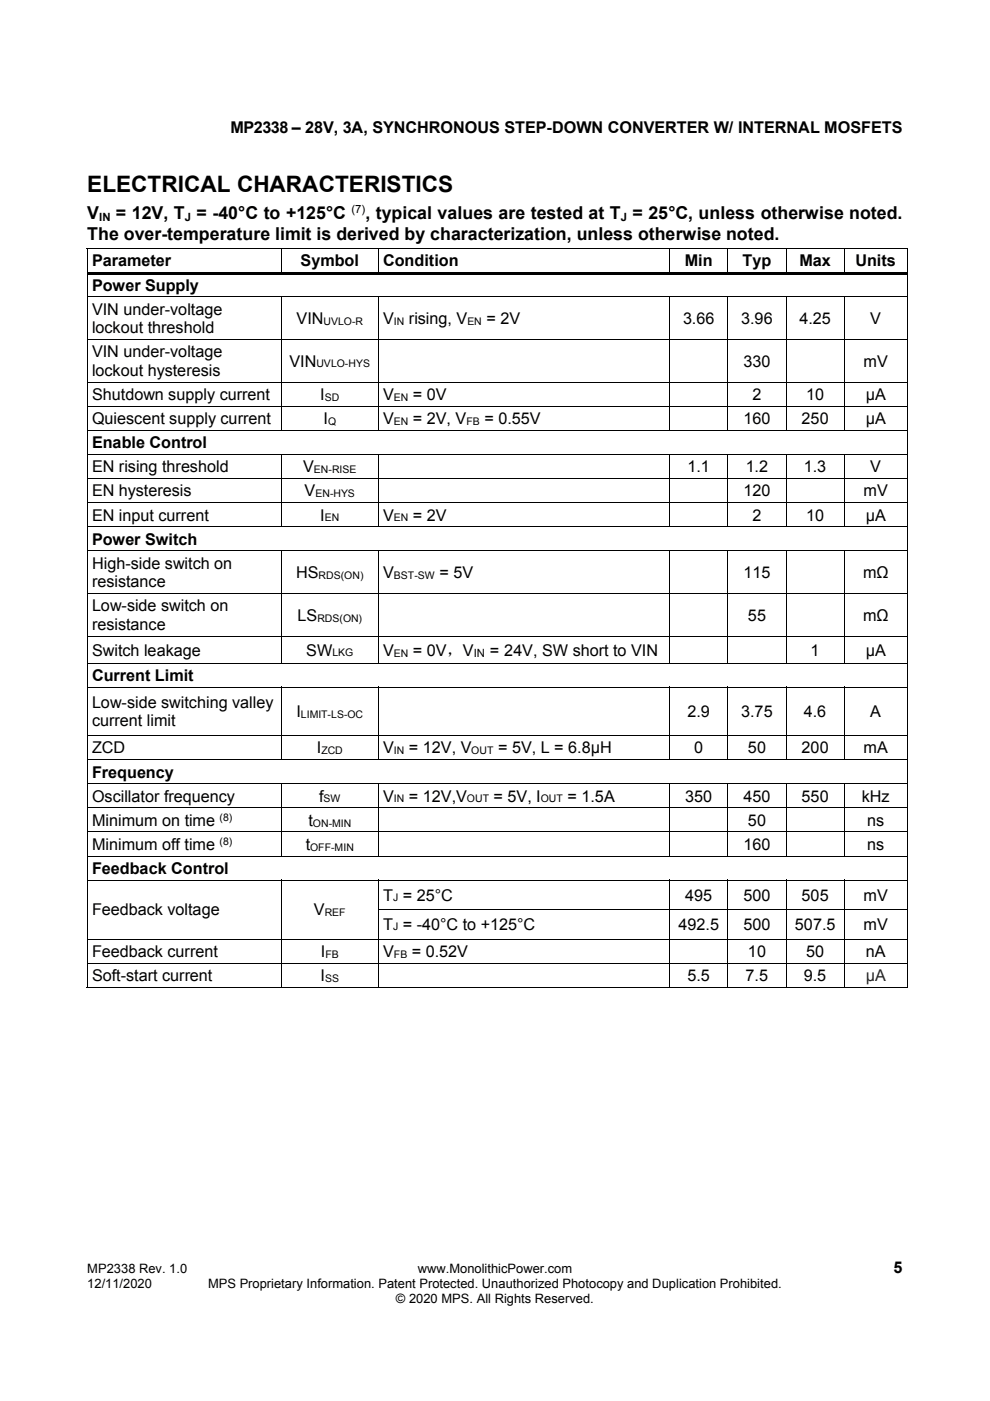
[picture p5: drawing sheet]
<svg xmlns="http://www.w3.org/2000/svg" width="210mm" height="297mm" viewBox="0 0 210 297" stroke-linecap="round" stroke-linejoin="round" font-family="sans-serif">
<defs><g id="words">
<text font-size="4.8" x="18.5" y="40.8">ELECTRICAL CHARACTERISTICS</text>
<g font-size="3.8">
<text x="18.5" y="46.4">V</text>
<text x="24.6" y="46.4">= 12V, T = -40°C to +125°C</text>
<text x="77.5" y="46.4">, typical values are tested at T = 25°C, unless otherwise noted.</text>
<text x="18.5" y="50.8">The over-temperature limit is derived by characterization, unless otherwise noted.</text>
</g>
<g font-size="3.4">
<text x="48.9" y="28.2">MP2338 – 28V, 3A, SYNCHRONOUS STEP-DOWN CONVERTER W/ INTERNAL MOSFETS</text>
<text x="19.5" y="56.5">Parameter</text>
<text x="63.8" y="56.5">Symbol</text>
<text x="81.3" y="56.5">Condition</text>
<text x="145.2" y="56.5">Min</text>
<text x="157.5" y="56.5">Typ</text>
<text x="169.6" y="56.5">Max</text>
<text x="181.4" y="56.5">Units</text>
<text x="19.5" y="61.6">Power Supply</text>
<text x="19.5" y="66.7">VIN under-voltage</text>
<text x="19.5" y="70.7">lockout threshold</text>
<text x="62.9" y="68.7">VIN</text>
<text x="81.3" y="68.7">V</text>
<text x="86.7" y="68.7">rising, V</text>
<text x="103.2" y="68.7">= 2V</text>
<text x="144.9" y="68.7">3.66</text>
<text x="157.2" y="68.7">3.96</text>
<text x="169.6" y="68.7">4.25</text>
<text x="184.6" y="68.7">V</text>
<text x="19.5" y="75.8">VIN under-voltage</text>
<text x="61.4" y="77.7">VIN</text>
<text x="157.7" y="77.7">330</text>
<text x="183.2" y="77.7">mV</text>
<text x="19.5" y="79.7">lockout hysteresis</text>
<text x="19.5" y="84.8">Shutdown supply current</text>
<text x="19.5" y="89.9">Quiescent supply current</text>
<text x="67.9" y="84.8">I</text>
<text x="68.6" y="89.9">I</text>
<text x="81.3" y="89.9">V</text>
<text x="81.3" y="84.8">V</text>
<text x="87.6" y="84.8">= 0V</text>
<text x="87.6" y="89.9">= 2V, V</text>
<text x="102.8" y="89.9">= 0.55V</text>
<text x="157.7" y="89.9">160</text>
<text x="159.6" y="84.8">2</text>
<text x="170" y="89.9">250</text>
<text x="171" y="84.8">10</text>
<text x="183.6" y="84.8">μA</text>
<text x="183.6" y="89.9">μA</text>
<text x="19.5" y="95.1">Enable Control</text>
<text x="19.5" y="100.1">EN rising threshold</text>
<text x="64.3" y="100.1">V</text>
<text x="145.8" y="100.1">1.1</text>
<text x="158.2" y="100.1">1.2</text>
<text x="170.5" y="100.1">1.3</text>
<text x="184.6" y="100.1">V</text>
<text x="19.5" y="105.2">EN hysteresis</text>
<text x="64.6" y="105.2">V</text>
<text x="157.7" y="105.2">120</text>
<text x="183.2" y="105.2">mV</text>
<text x="19.5" y="110.4">EN input current</text>
<text x="67.9" y="110.4">I</text>
<text x="81.3" y="110.4">V</text>
<text x="87.6" y="110.4">= 2V</text>
<text x="159.6" y="110.4">2</text>
<text x="171" y="110.4">10</text>
<text x="183.6" y="110.4">µA</text>
<text x="19.5" y="115.5">Power Switch</text>
<text x="19.5" y="120.6">High-side switch on</text>
<text x="19.5" y="124.5">resistance</text>
<text x="62.8" y="122.6">HS</text>
<text x="81.3" y="122.6">V</text>
<text x="93.2" y="122.6">= 5V</text>
<text x="157.7" y="122.6">115</text>
<text x="183.1" y="122.6">mΩ</text>
<text x="19.5" y="129.6">Low-side switch on</text>
<text x="63.1" y="131.6">LS</text>
<text x="158.6" y="131.6">55</text>
<text x="183.1" y="131.6">mΩ</text>
<text x="19.5" y="133.6">resistance</text>
<text x="19.5" y="139">Switch leakage</text>
<text x="65" y="139">SW</text>
<text x="81.3" y="139">V</text>
<text x="87.6" y="139">= 0V，V</text>
<text x="103.9" y="139">= 24V, SW short to VIN</text>
<text x="171.9" y="139">1</text>
<text x="183.6" y="139">μA</text>
<text x="19.5" y="144.4">Current Limit</text>
<text x="19.5" y="150.1">Low-side switching valley</text>
<text x="19.5" y="154">current limit</text>
<text x="62.9" y="152.1">I</text>
<text x="145.8" y="152.1">2.9</text>
<text x="157.2" y="152.1">3.75</text>
<text x="170.5" y="152.1">4.6</text>
<text x="184.6" y="152.1">A</text>
<text x="19.5" y="159.7">ZCD</text>
<text x="67.2" y="159.7">I</text>
<text x="81.3" y="159.7">V</text>
<text x="86.7" y="159.7">= 12V, V</text>
<text x="105.6" y="159.7">= 5V, L = 6.8μH</text>
<text x="147.2" y="159.7">0</text>
<text x="158.6" y="159.7">50</text>
<text x="170" y="159.7">200</text>
<text x="183.2" y="159.7">mA</text>
<text x="19.5" y="164.9">Frequency</text>
<text x="19.5" y="170">Oscillator frequency</text>
<text x="67.7" y="170">f</text>
<text x="81.3" y="170">V</text>
<text x="86.7" y="170">= 12V,V</text>
<text x="104.7" y="170">= 5V, I</text>
<text x="120.4" y="170">= 1.5A</text>
<text x="145.3" y="170">350</text>
<text x="157.7" y="170">450</text>
<text x="170" y="170">550</text>
<text x="182.8" y="170">kHz</text>
<text x="19.5" y="175.1">Minimum on time</text>
<text x="65.4" y="175.1">t</text>
<text x="158.6" y="175.1">50</text>
<text x="183.9" y="175.1">ns</text>
<text x="19.5" y="180.2">Minimum off time</text>
<text x="19.5" y="185.3">Feedback Control</text>
<text x="64.8" y="180.2">t</text>
<text x="157.7" y="180.2">160</text>
<text x="183.9" y="180.2">ns</text>
<text x="81.3" y="191">T = 25°C</text>
<text x="145.3" y="191">495</text>
<text x="157.7" y="191">500</text>
<text x="170" y="191">505</text>
<text x="183.2" y="191">mV</text>
<text x="19.5" y="194.1">Feedback voltage</text>
<text x="66.6" y="194.1">V</text>
<text x="81.3" y="197.2">T = -40°C to +125°C</text>
<text x="143.9" y="197.2">492.5</text>
<text x="157.7" y="197.2">500</text>
<text x="168.6" y="197.2">507.5</text>
<text x="183.2" y="197.2">mV</text>
<text x="19.5" y="202.9">Feedback current</text>
<text x="68.1" y="202.9">I</text>
<text x="81.3" y="202.9">V</text>
<text x="87.3" y="202.9">= 0.52V</text>
<text x="158.6" y="202.9">10</text>
<text x="171" y="202.9">50</text>
<text x="183.7" y="202.9">nA</text>
<text x="19.5" y="208">Soft-start current</text>
<text x="68" y="208">I</text>
<text x="145.8" y="208">5.5</text>
<text x="158.2" y="208">7.5</text>
<text x="170.5" y="208">9.5</text>
<text x="189.5" y="269.9">5</text>
</g>
<text font-size="3.4" fill="#0f243e" x="183.6" y="208">μA</text>
<g font-size="2.7">
<text x="18.5" y="269.9">MP2338 Rev. 1.0</text>
<text x="88.6" y="269.9">www.MonolithicPower.com</text>
<text x="18.5" y="273.2">12/11/2020</text>
<text x="44.1" y="273.2">MPS Proprietary Information. Patent Protected. Unauthorized Photocopy and Duplication Prohibited.</text>
<text x="84" y="276.3">© 2020 MPS. All Rights Reserved.</text>
</g>
<g font-size="2.4">
<text x="21" y="46.8">IN</text>
<text x="39.2" y="46.8">J</text>
<text x="74.5" y="45.2">(7)</text>
<text x="131.7" y="46.8">J</text>
<text x="100.5" y="139.4">IN</text>
</g>
<g font-size="2.2">
<text x="68.6" y="68.8">UVLO-R</text>
<text x="83.5" y="68.8">IN</text>
<text x="99.1" y="68.8">EN</text>
<text x="67.1" y="77.9">UVLO-HYS</text>
<text x="68.9" y="85">SD</text>
<text x="83.5" y="85">EN</text>
<text x="69.6" y="90.1">Q</text>
<text x="83.5" y="90.1">EN</text>
<text x="98.9" y="90.1">FB</text>
<text x="66.6" y="100.3">EN-RISE</text>
<text x="66.9" y="105.4">EN-HYS</text>
<text x="68.9" y="110.5">EN</text>
<text x="83.5" y="110.5">EN</text>
<text x="67.6" y="122.7">RDS(ON)</text>
<text x="83.5" y="122.7">BST-SW</text>
<text x="67.3" y="131.8">RDS(ON)</text>
<text x="70.5" y="139.2">LKG</text>
<text x="83.5" y="139.2">EN</text>
<text x="63.8" y="152.2">LIMIT-LS-OC</text>
<text x="68.2" y="159.9">ZCD</text>
<text x="83.5" y="159.9">IN</text>
<text x="100" y="159.9">OUT</text>
<text x="68.6" y="170.1">SW</text>
<text x="83.5" y="170.1">IN</text>
<text x="99" y="170.1">OUT</text>
<text x="114.7" y="170.1">OUT</text>
<text x="46.6" y="174">(8)</text>
<text x="46.6" y="179.2">(8)</text>
<text x="66.4" y="175.2">ON-MIN</text>
<text x="65.8" y="180.3">OFF-MIN</text>
<text x="83.4" y="191">J</text>
<text x="68.9" y="194.2">REF</text>
<text x="83.4" y="197.2">J</text>
<text x="69" y="203.1">FB</text>
<text x="83.5" y="203.1">FB</text>
<text x="69" y="208.2">SS</text>
</g>
</g></defs>
<g fill="#000">
<path d="M18.4 52.6h.2v.7h-.2zM18.4 57.7h.2v.7h-.2zM18.6 57.7h173.7v.5h-173.7zM59.6 52.6h.2v.7h-.2zM80.2 52.6h.2v.7h-.2zM141.9 52.6h.2v.7h-.2zM154.3 52.6h.2v.7h-.2zM166.6 52.6h.2v.7h-.2zM179 52.6h.2v.7h-.2zM192.3 52.6h.2v.7h-.2zM192.3 52.6h.2v.1h-.2zM192.3 57.7h.2v.7h-.2z"/>
<path d="M18.4 62.8h.2v.7h-.2zM18.4 71.9h.2v.7h-.2zM59.6 62.8h.2v.7h-.2zM59.6 71.9h.2v.7h-.2zM80.2 62.8h.2v.7h-.2zM80.2 71.9h.2v.7h-.2zM141.9 62.8h.2v.7h-.2zM141.9 71.9h.2v.7h-.2zM154.3 62.8h.2v.7h-.2zM154.3 71.9h.2v.7h-.2zM166.6 62.8h.2v.7h-.2zM166.6 71.9h.2v.7h-.2z"/>
<path d="M179 62.8h.2v.7h-.2zM179 71.9h.2v.7h-.2zM192.3 62.8h.2v.7h-.2zM192.3 71.9h.2v.7h-.2zM18.4 80.9h.2v.7h-.2zM18.4 86h.2v.7h-.2zM18.4 91.2h.2v.6h-.2zM18.4 96.3h.2v.6h-.2zM59.6 80.9h.2v.7h-.2zM59.6 86h.2v.7h-.2zM59.6 96.3h.2v.6h-.2zM80.2 80.9h.2v.7h-.2z"/>
<path d="M80.2 86h.2v.7h-.2zM80.2 96.3h.2v.6h-.2zM141.9 80.9h.2v.7h-.2zM141.9 86h.2v.7h-.2zM141.9 96.3h.2v.6h-.2zM154.3 80.9h.2v.7h-.2zM154.3 86h.2v.7h-.2zM154.3 96.3h.2v.6h-.2zM166.6 80.9h.2v.7h-.2zM166.6 86h.2v.7h-.2zM166.6 96.3h.2v.6h-.2zM179 80.9h.2v.7h-.2z"/>
<path d="M179 86h.2v.7h-.2zM179 96.3h.2v.6h-.2zM192.3 80.9h.2v.7h-.2zM192.3 86h.2v.7h-.2zM192.3 91.2h.2v.6h-.2zM192.3 96.3h.2v.6h-.2zM18.4 101.4h.2v.7h-.2zM18.4 106.5h.2v.7h-.2zM18.4 111.6h.2v.7h-.2zM18.4 116.7h.2v.7h-.2zM59.6 101.4h.2v.7h-.2zM59.6 106.5h.2v.7h-.2z"/>
<path d="M59.6 116.7h.2v.7h-.2zM80.2 101.4h.2v.7h-.2zM80.2 106.5h.2v.7h-.2zM80.2 116.7h.2v.7h-.2zM141.9 101.4h.2v.7h-.2zM141.9 106.5h.2v.7h-.2zM141.9 116.7h.2v.7h-.2zM154.3 101.4h.2v.7h-.2zM154.3 106.5h.2v.7h-.2zM154.3 116.7h.2v.7h-.2zM166.6 101.4h.2v.7h-.2zM166.6 106.5h.2v.7h-.2z"/>
<path d="M166.6 116.7h.2v.7h-.2zM179 101.4h.2v.7h-.2zM179 106.5h.2v.7h-.2zM179 116.7h.2v.7h-.2zM192.3 101.4h.2v.7h-.2zM192.3 106.5h.2v.7h-.2zM192.3 111.6h.2v.7h-.2zM192.3 116.7h.2v.7h-.2zM18.4 125.8h.2v.6h-.2zM18.4 134.8h.2v.7h-.2zM59.6 125.8h.2v.6h-.2zM59.6 134.8h.2v.7h-.2z"/>
<path d="M80.2 125.8h.2v.6h-.2zM80.2 134.8h.2v.7h-.2zM141.9 125.8h.2v.6h-.2zM141.9 134.8h.2v.7h-.2zM154.3 125.8h.2v.6h-.2zM154.3 134.8h.2v.7h-.2zM166.6 125.8h.2v.6h-.2zM166.6 134.8h.2v.7h-.2zM179 125.8h.2v.6h-.2zM179 134.8h.2v.7h-.2zM192.3 125.8h.2v.6h-.2zM192.3 134.8h.2v.7h-.2z"/>
<path d="M18.4 140.5h.2v.7h-.2zM18.4 145.6h.2v.7h-.2zM18.4 155.9h.2v.6h-.2zM59.6 145.6h.2v.7h-.2zM59.6 155.9h.2v.6h-.2zM80.2 145.6h.2v.7h-.2zM80.2 155.9h.2v.6h-.2zM141.9 145.6h.2v.7h-.2zM141.9 155.9h.2v.6h-.2zM154.3 145.6h.2v.7h-.2zM154.3 155.9h.2v.6h-.2zM166.6 145.6h.2v.7h-.2z"/>
<path d="M166.6 155.9h.2v.6h-.2zM179 145.6h.2v.7h-.2zM179 155.9h.2v.6h-.2zM192.3 140.5h.2v.7h-.2zM192.3 145.6h.2v.7h-.2zM192.3 155.9h.2v.6h-.2zM18.4 161h.2v.6h-.2zM18.4 166.1h.2v.7h-.2zM18.4 171.2h.2v.7h-.2zM18.4 176.3h.2v.7h-.2zM59.6 166.1h.2v.7h-.2zM59.6 171.2h.2v.7h-.2z"/>
<path d="M59.6 176.3h.2v.7h-.2zM80.2 166.1h.2v.7h-.2zM80.2 171.2h.2v.7h-.2zM80.2 176.3h.2v.7h-.2zM141.9 166.1h.2v.7h-.2zM141.9 171.2h.2v.7h-.2zM141.9 176.3h.2v.7h-.2zM154.3 166.1h.2v.7h-.2zM154.3 171.2h.2v.7h-.2zM154.3 176.3h.2v.7h-.2zM166.6 166.1h.2v.7h-.2zM166.6 171.2h.2v.7h-.2z"/>
<path d="M166.6 176.3h.2v.7h-.2zM179 166.1h.2v.7h-.2zM179 171.2h.2v.7h-.2zM179 176.3h.2v.7h-.2zM192.3 161h.2v.6h-.2zM192.3 166.1h.2v.7h-.2zM192.3 171.2h.2v.7h-.2zM192.3 176.3h.2v.7h-.2zM18.4 181.4h.2v.7h-.2zM18.4 186.5h.2v.7h-.2zM18.4 192.8h.2v.6h-.2zM18.4 199h.2v.7h-.2z"/>
<path d="M59.6 186.5h.2v.7h-.2zM59.6 192.8h.2v.6h-.2zM59.6 199h.2v.7h-.2zM80.2 186.5h.2v.7h-.2zM80.2 192.8h.2v.6h-.2zM80.2 199h.2v.7h-.2zM141.9 186.5h.2v.7h-.2zM141.9 192.8h.2v.6h-.2zM141.9 199h.2v.7h-.2zM154.3 186.5h.2v.7h-.2zM154.3 192.8h.2v.6h-.2zM154.3 199h.2v.7h-.2z"/>
<path d="M166.6 186.5h.2v.7h-.2zM166.6 192.8h.2v.6h-.2zM166.6 199h.2v.7h-.2zM179 186.5h.2v.7h-.2zM179 192.8h.2v.6h-.2zM179 199h.2v.7h-.2zM192.3 181.4h.2v.7h-.2zM192.3 186.5h.2v.7h-.2zM192.3 192.8h.2v.6h-.2zM192.3 199h.2v.7h-.2zM18.4 204.1h.2v.7h-.2zM59.6 204.1h.2v.7h-.2z"/>
<path d="M80.2 204.1h.2v.7h-.2zM141.9 204.1h.2v.7h-.2zM154.3 204.1h.2v.7h-.2zM166.6 204.1h.2v.7h-.2zM179 204.1h.2v.7h-.2zM192.3 204.1h.2v.7h-.2zM192.3 209.2h.2v.2h-.2z"/>
</g>
<g fill="none" stroke="#000" stroke-width=".21">
<path d="M18.4 52.7h41.2M18.5 53.3v4.4M18.5 58.4v4.4M59.7 53.3v4.4M59.8 52.7h20.4M80.3 53.3v4.4M80.4 52.7h61.5M142 53.3v4.4M142.1 52.7h12.2M154.4 53.3v4.4M154.5 52.7h12.1M166.7 53.3v4.4"/>
<path d="M166.8 52.7h12.2M179.1 53.3v4.4M179.2 52.7h13.1M192.4 53.3v4.4M192.4 58.4v4.4M18.5 63.5v8.4M18.5 72.6v8.3M18.6 62.9h41M18.6 72h41M59.7 63.5v8.4M59.7 72.6v8.3M59.8 62.9h20.4"/>
<path d="M59.8 72h20.4M80.3 63.5v8.4M80.3 72.6v8.3M80.4 62.9h61.5M80.4 72h61.5M142 63.5v8.4M142 72.6v8.3M142.1 62.9h12.2M142.1 72h12.2M154.4 63.5v8.4M154.4 72.6v8.3M154.5 62.9h12.1"/>
<path d="M154.5 72h12.1M166.7 63.5v8.4M166.7 72.6v8.3M166.8 62.9h12.2M166.8 72h12.2M179.1 63.5v8.4M179.1 72.6v8.3M179.2 62.9h13.1M179.2 72h13.1M192.4 63.5v8.4M192.4 72.6v8.3M18.5 81.6v4.4"/>
<path d="M18.5 86.7v4.5M18.5 91.8v4.5M18.5 96.9v4.5M18.6 81h41M18.6 86.1h41M18.6 91.2h173.7M18.6 96.4h41M59.7 81.6v4.4M59.7 86.7v4.5M59.7 96.9v4.5M59.8 81h20.4M59.8 86.1h20.4"/>
<path d="M59.8 96.4h20.4M80.3 81.6v4.4M80.3 86.7v4.5M80.3 96.9v4.5M80.4 81h61.5M80.4 86.1h61.5M80.4 96.4h61.5M142 81.6v4.4M142 86.7v4.5M142 96.9v4.5M142.1 81h12.2M142.1 86.1h12.2"/>
<path d="M142.1 96.4h12.2M154.4 81.6v4.4M154.4 86.7v4.5M154.4 96.9v4.5M154.5 81h12.1M154.5 86.1h12.1M154.5 96.4h12.1M166.7 81.6v4.4M166.7 86.7v4.5M166.7 96.9v4.5M166.8 81h12.2M166.8 86.1h12.2"/>
<path d="M166.8 96.4h12.2M179.1 81.6v4.4M179.1 86.7v4.5M179.1 96.9v4.5M179.2 81h13.1M179.2 86.1h13.1M179.2 96.4h13.1M192.4 81.6v4.4M192.4 86.7v4.5M192.4 91.8v4.5M192.4 96.9v4.5M18.5 102.1v4.4"/>
<path d="M18.5 107.2v4.4M18.5 112.3v4.4M18.5 117.4v8.4M18.6 101.5h41M18.6 106.6h41M18.6 111.7h173.7M18.6 116.8h41M59.7 102.1v4.4M59.7 107.2v4.4M59.7 117.4v8.4M59.8 101.5h20.4M59.8 106.6h20.4"/>
<path d="M59.8 116.8h20.4M80.3 102.1v4.4M80.3 107.2v4.4M80.3 117.4v8.4M80.4 101.5h61.5M80.4 106.6h61.5M80.4 116.8h61.5M142 102.1v4.4M142 107.2v4.4M142 117.4v8.4M142.1 101.5h12.2M142.1 106.6h12.2"/>
<path d="M142.1 116.8h12.2M154.4 102.1v4.4M154.4 107.2v4.4M154.4 117.4v8.4M154.5 101.5h12.1M154.5 106.6h12.1M154.5 116.8h12.1M166.7 102.1v4.4M166.7 107.2v4.4M166.7 117.4v8.4M166.8 101.5h12.2M166.8 106.6h12.2"/>
<path d="M166.8 116.8h12.2M179.1 102.1v4.4M179.1 107.2v4.4M179.1 117.4v8.4M179.2 101.5h13.1M179.2 106.6h13.1M179.2 116.8h13.1M192.4 102.1v4.4M192.4 107.2v4.4M192.4 112.3v4.4M192.4 117.4v8.4M18.5 126.4v8.4"/>
<path d="M18.5 135.5v5M18.6 125.9h41M18.6 134.9h41M59.7 126.4v8.4M59.7 135.5v5M59.8 125.9h20.4M59.8 134.9h20.4M80.3 126.4v8.4M80.3 135.5v5M80.4 125.9h61.5M80.4 134.9h61.5M142 126.4v8.4"/>
<path d="M142 135.5v5M142.1 125.9h12.2M142.1 134.9h12.2M154.4 126.4v8.4M154.4 135.5v5M154.5 125.9h12.1M154.5 134.9h12.1M166.7 126.4v8.4M166.7 135.5v5M166.8 125.9h12.2M166.8 134.9h12.2M179.1 126.4v8.4"/>
<path d="M179.1 135.5v5M179.2 125.9h13.1M179.2 134.9h13.1M192.4 126.4v8.4M192.4 135.5v5M18.5 141.2v4.4M18.5 146.3v9.6M18.5 156.5v4.5M18.6 140.6h173.7M18.6 145.7h41M18.6 155.9h41M59.7 146.3v9.6"/>
<path d="M59.7 156.5v4.5M59.8 145.7h20.4M59.8 155.9h20.4M80.3 146.3v9.6M80.3 156.5v4.5M80.4 145.7h61.5M80.4 155.9h61.5M142 146.3v9.6M142 156.5v4.5M142.1 145.7h12.2M142.1 155.9h12.2M154.4 146.3v9.6"/>
<path d="M154.4 156.5v4.5M154.5 145.7h12.1M154.5 155.9h12.1M166.7 146.3v9.6M166.7 156.5v4.5M166.8 145.7h12.2M166.8 155.9h12.2M179.1 146.3v9.6M179.1 156.5v4.5M179.2 145.7h13.1M179.2 155.9h13.1M192.4 141.2v4.4"/>
<path d="M192.4 146.3v9.6M192.4 156.5v4.5M18.5 161.6v4.5M18.5 166.8v4.4M18.5 171.9v4.4M18.5 177v4.4M18.6 161.1h173.7M18.6 166.2h41M18.6 171.3h41M18.6 176.4h41M59.7 166.8v4.4M59.7 171.9v4.4"/>
<path d="M59.7 177v4.4M59.8 166.2h20.4M59.8 171.3h20.4M59.8 176.4h20.4M80.3 166.8v4.4M80.3 171.9v4.4M80.3 177v4.4M80.4 166.2h61.5M80.4 171.3h61.5M80.4 176.4h61.5M142 166.8v4.4M142 171.9v4.4"/>
<path d="M142 177v4.4M142.1 166.2h12.2M142.1 171.3h12.2M142.1 176.4h12.2M154.4 166.8v4.4M154.4 171.9v4.4M154.4 177v4.4M154.5 166.2h12.1M154.5 171.3h12.1M154.5 176.4h12.1M166.7 166.8v4.4M166.7 171.9v4.4"/>
<path d="M166.7 177v4.4M166.8 166.2h12.2M166.8 171.3h12.2M166.8 176.4h12.2M179.1 166.8v4.4M179.1 171.9v4.4M179.1 177v4.4M179.2 166.2h13.1M179.2 171.3h13.1M179.2 176.4h13.1M192.4 161.6v4.5M192.4 166.8v4.4"/>
<path d="M192.4 171.9v4.4M192.4 177v4.4M18.5 182.1v4.4M18.5 187.2v5.6M18.5 193.4v5.6M18.5 199.7v4.4M18.6 181.5h173.7M18.6 186.6h41M18.6 199.1h41M59.7 187.2v5.6M59.7 193.4v5.6M59.7 199.7v4.4"/>
<path d="M59.8 186.6h20.4M59.8 199.1h20.4M80.3 187.2v5.6M80.3 193.4v5.6M80.3 199.7v4.4M80.4 186.6h61.5M80.4 192.8h61.5M80.4 199.1h61.5M142 187.2v5.6M142 193.4v5.6M142 199.7v4.4M142.1 186.6h12.2"/>
<path d="M142.1 192.8h12.2M142.1 199.1h12.2M154.4 187.2v5.6M154.4 193.4v5.6M154.4 199.7v4.4M154.5 186.6h12.1M154.5 192.8h12.1M154.5 199.1h12.1M166.7 187.2v5.6M166.7 193.4v5.6M166.7 199.7v4.4M166.8 186.6h12.2"/>
<path d="M166.8 192.8h12.2M166.8 199.1h12.2M179.1 187.2v5.6M179.1 193.4v5.6M179.1 199.7v4.4M179.2 186.6h13.1M179.2 192.8h13.1M179.2 199.1h13.1M192.4 182.1v4.4M192.4 187.2v5.6M192.4 193.4v5.6M192.4 199.7v4.4"/>
<path d="M18.4 209.3h41.2M18.5 204.8v4.6M18.6 204.2h41M59.7 204.8v4.6M59.8 204.2h20.4M59.8 209.3h20.4M80.3 204.8v4.6M80.4 204.2h61.5M80.4 209.3h61.5M142 204.8v4.6M142.1 204.2h12.2M142.1 209.3h12.2"/>
<path d="M154.4 204.8v4.6M154.5 204.2h12.1M154.5 209.3h12.1M166.7 204.8v4.6M166.8 204.2h12.2M166.8 209.3h12.2M179.1 204.8v4.6M179.2 204.2h13.1M179.2 209.3h13.1M192.4 204.8v4.6"/>
</g>
<use href="#words"/>
</svg>
